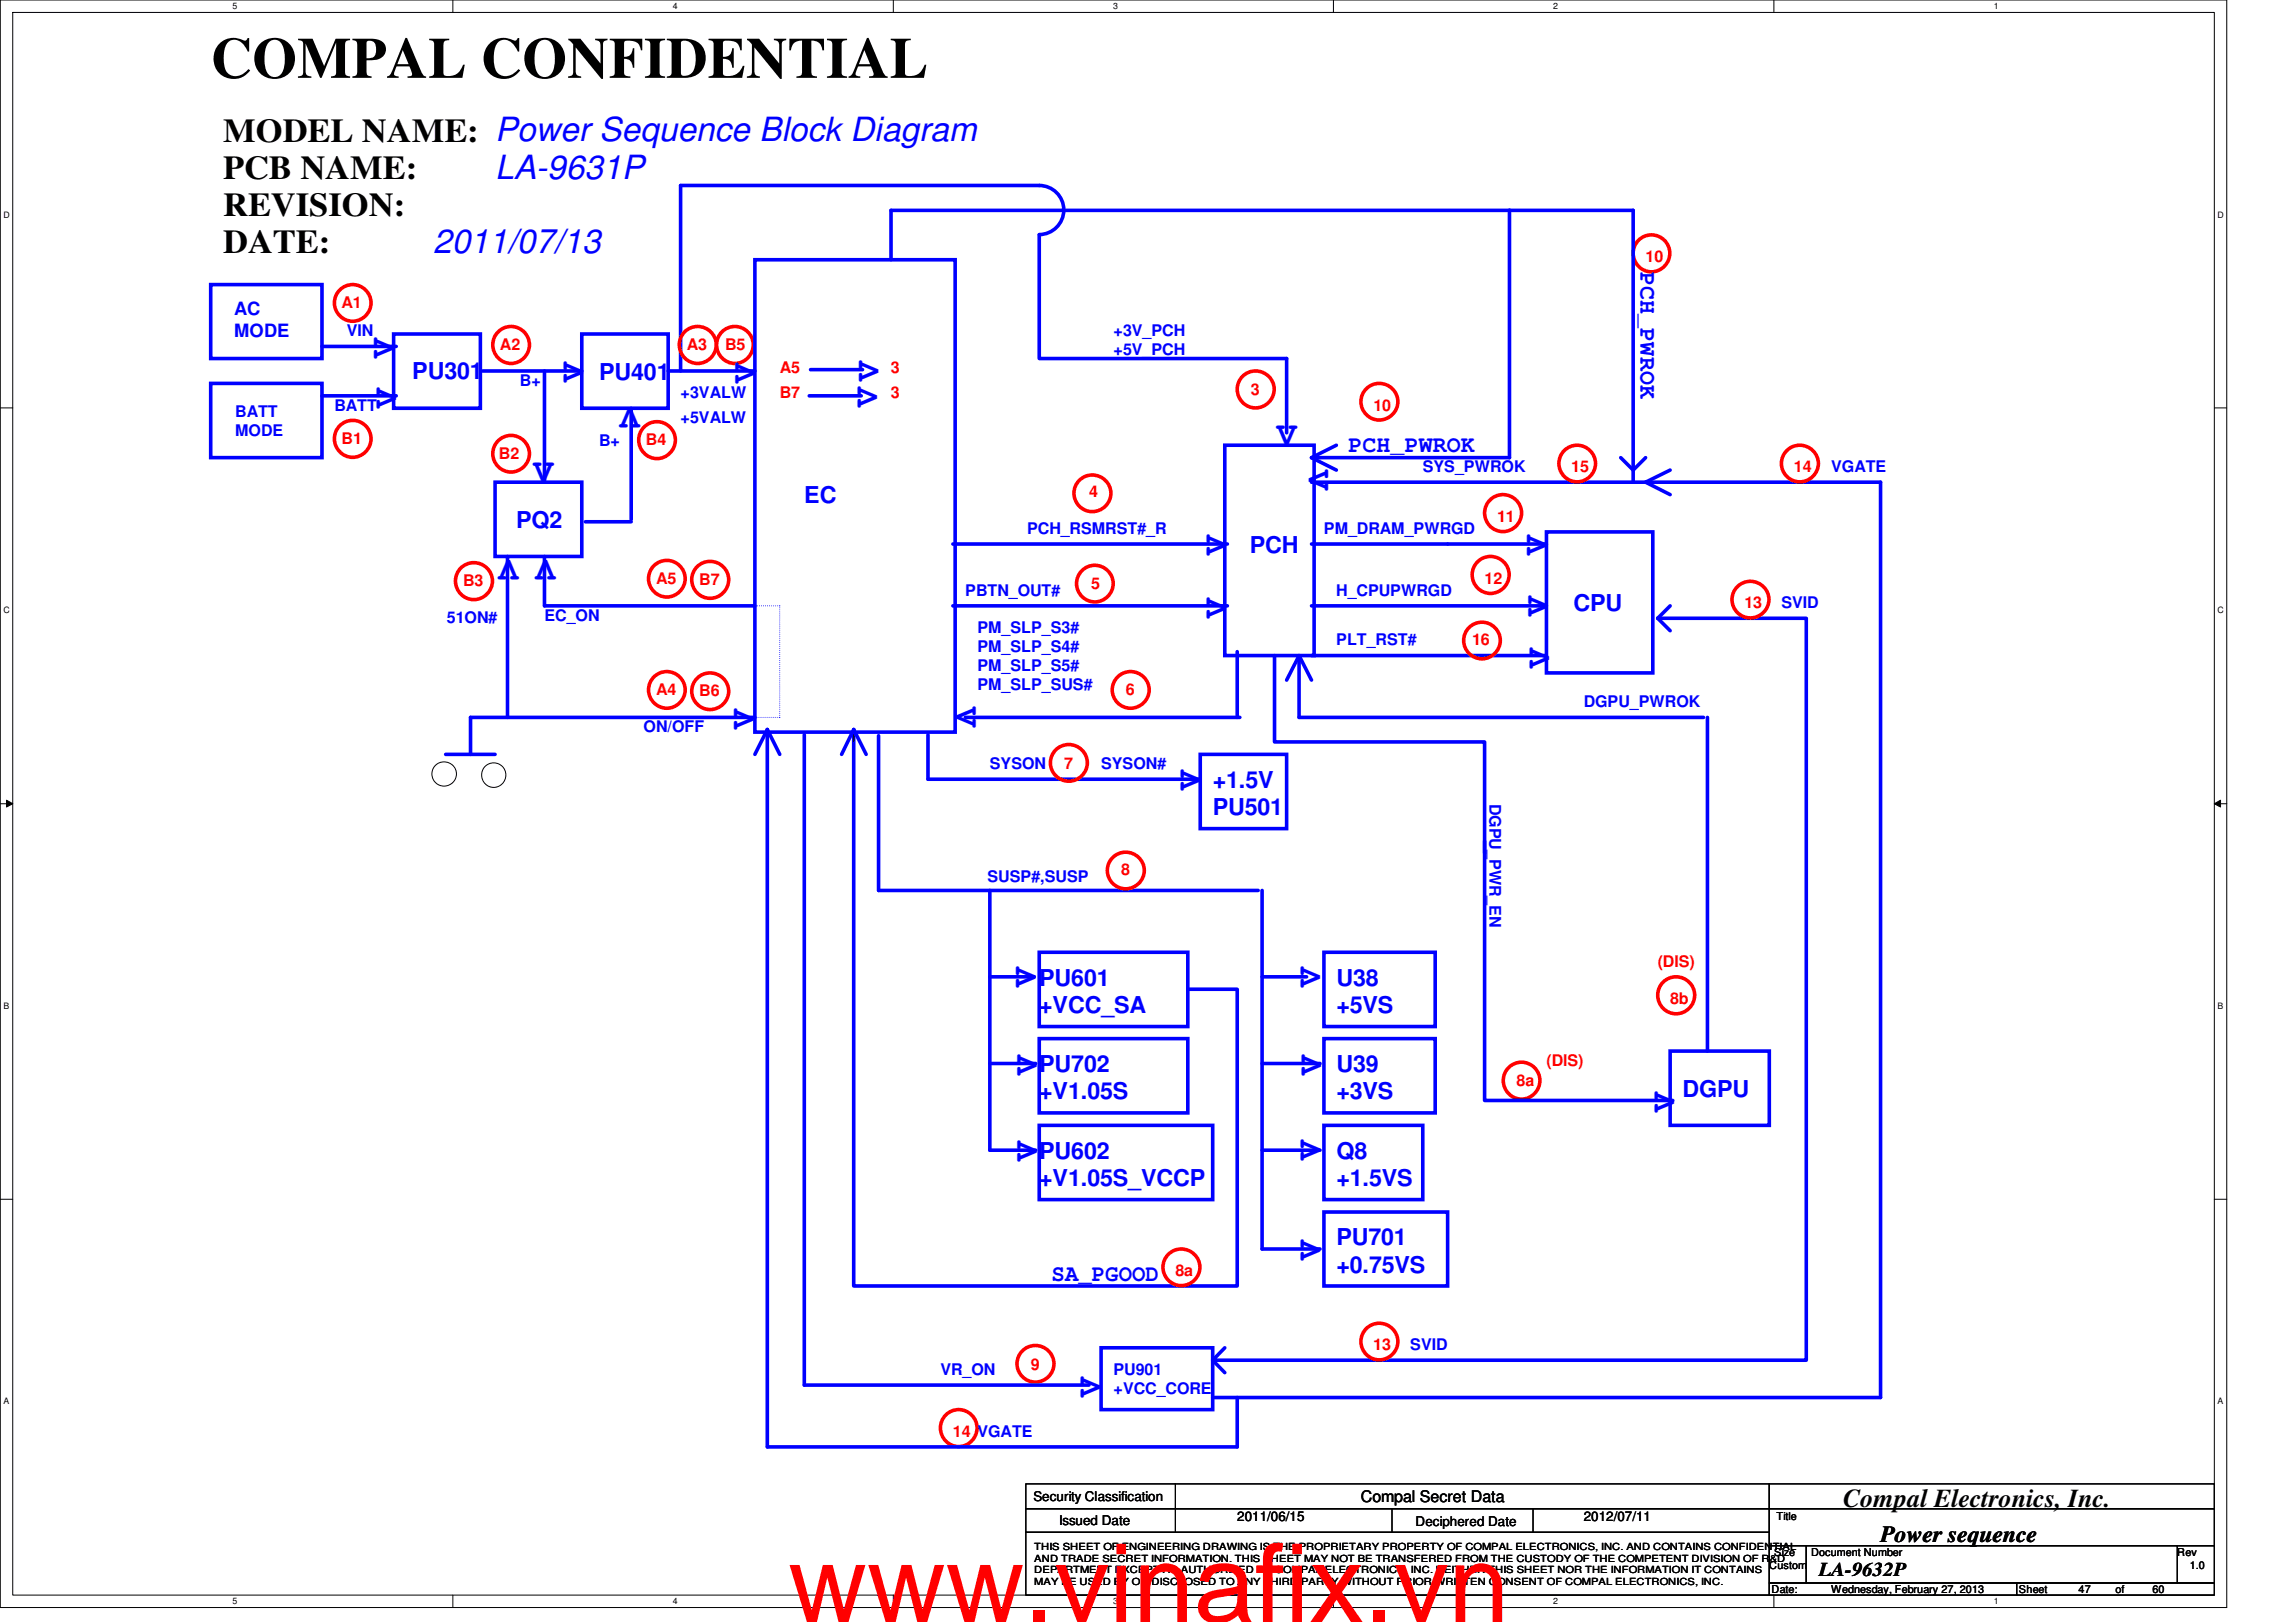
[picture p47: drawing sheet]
<svg xmlns="http://www.w3.org/2000/svg" width="297mm" height="210mm" viewBox="0 0 297 210" stroke-linecap="round" stroke-linejoin="round" font-family="sans-serif">
<defs><g id="words">
<text font-size="14.1" fill="#f00" x="102" y="209.9">www.vinafix.vn</text>
<text font-size="7.5" x="27.3" y="10.1">COMPAL CONFIDENTIAL</text>
<g font-size="4.3">
<text x="28.9" y="23.2">PCB NAME:</text>
<text x="28.9" y="18.3">MODEL NAME: Power Sequence Block Diagram</text>
<text x="28.9" y="27.9">REVISION:</text>
<text x="28.9" y="32.8">DATE:</text>
</g>
<g font-size="4.3" fill="#00f">
<text x="64" y="23.1">LA-9631P</text>
<text x="56" y="32.7">2011/07/13</text>
<text x="50.9" y="46.3" transform="rotate(-90 50.9 46.3)">V</text>
<text x="51.3" y="52.8" transform="rotate(-90 51.3 52.8)">V</text>
<text x="75.4" y="49.4" transform="rotate(-90 75.4 49.4)">V</text>
<text x="82.8" y="52.7" transform="rotate(180 82.8 52.7)">V</text>
<text x="97.7" y="49.6" transform="rotate(-90 97.7 49.6)">V</text>
<text x="113.5" y="52.7" transform="rotate(-90 113.5 52.7)">VV</text>
<text x="165.2" y="57.5">V</text>
<text x="69" y="62.3">V</text>
<text x="169.3" y="60.8" transform="rotate(90 169.3 60.8)">V</text>
<text x="158.6" y="71.8" transform="rotate(-90 158.6 71.8)">V</text>
<text x="200.1" y="71.8" transform="rotate(-90 200.1 71.8)">V</text>
<text x="71.9" y="72.4" transform="rotate(180 71.9 72.4)">V V</text>
<text x="158.6" y="80" transform="rotate(-90 158.6 80)">V</text>
<text x="200.2" y="79.7" transform="rotate(-90 200.2 79.7)">V</text>
<text x="200.4" y="86.4" transform="rotate(-90 200.4 86.4)">V</text>
<text x="97.5" y="94.4" transform="rotate(-90 97.5 94.4)">V</text>
<text x="123.7" y="91.5" transform="rotate(90 123.7 91.5)">V</text>
<text x="155.3" y="102.3" transform="rotate(-90 155.3 102.3)">V</text>
<text x="134" y="127.7" transform="rotate(-90 134 127.7)">V</text>
<text x="170.8" y="127.7" transform="rotate(-90 170.8 127.7)">V</text>
<text x="134.2" y="139.1" transform="rotate(-90 134.2 139.1)">V</text>
<text x="170.9" y="139.1" transform="rotate(-90 170.9 139.1)">V</text>
<text x="216.6" y="143.8" transform="rotate(-90 216.6 143.8)">V</text>
<text x="134.2" y="150.3" transform="rotate(-90 134.2 150.3)">V</text>
<text x="170.8" y="150.1" transform="rotate(-90 170.8 150.1)">V</text>
<text x="170.8" y="163.1" transform="rotate(-90 170.8 163.1)">V</text>
<text x="142.3" y="180.8" transform="rotate(-90 142.3 180.8)">V</text>
</g>
<text font-size="3.3" x="238.5" y="195.1">Compal Electronics, Inc.</text>
<g font-size="3" fill="#00f">
<text x="212.2" y="35.2" transform="rotate(90 212.2 35.2)">PCH_PWROK</text>
<text x="53.3" y="49">PU301</text>
<text x="77.5" y="49.1">PU401</text>
<text x="174.5" y="58.5">PCH_PWROK</text>
<text x="104.1" y="65.2">EC</text>
<text x="66.8" y="68.4">PQ2</text>
<text x="161.7" y="71.6">PCH</text>
<text x="203.6" y="79.1">CPU</text>
<text x="156.9" y="102">+1.5V</text>
<text x="156.9" y="105.5">PU501</text>
<text x="134.4" y="127.6">PU601</text>
<text x="134.4" y="131.1">+VCC_SA</text>
<text x="172.9" y="127.6">U38</text>
<text x="172.9" y="131.1">+5VS</text>
<text x="134.4" y="138.8">PU702</text>
<text x="134.4" y="142.3">+V1.05S</text>
<text x="172.9" y="138.8">U39</text>
<text x="172.9" y="142.3">+3VS</text>
<text x="217.7" y="142">DGPU</text>
<text x="134.4" y="150">PU602</text>
<text x="172.9" y="150">Q8</text>
<text x="134.4" y="153.5">+V1.05S_VCCP</text>
<text x="172.9" y="153.5">+1.5VS</text>
<text x="172.9" y="161.2">PU701</text>
<text x="136.1" y="165.7">SA_PGOOD</text>
<text x="172.9" y="164.7">+0.75VS</text>
</g>
<text font-size="3" x="243.3" y="199.6">Power sequence</text>
<text font-size="2.5" x="235.3" y="203.9">LA-9632P</text>
<g font-size="2.4" fill="#00f">
<text x="30.3" y="40.8">AC</text>
<text x="30.3" y="43.6">MODE</text>
</g>
<g font-size="2.1" fill="#f00">
<text x="212.9" y="33.9">10</text>
<text x="44.2" y="39.8">A1</text>
<text x="64.7" y="45.3">A2</text>
<text x="88.9" y="45.3">A3</text>
<text x="93.8" y="45.3">B5</text>
<text x="100.9" y="51.5">B7</text>
<text x="100.9" y="48.3">A5</text>
<text x="115.3" y="51.5">3</text>
<text x="115.3" y="48.3">3</text>
<text x="161.8" y="51.1">3</text>
<text x="177.7" y="53.1">10</text>
<text x="44.2" y="57.4">B1</text>
<text x="64.6" y="59.4">B2</text>
<text x="83.6" y="57.6">B4</text>
<text x="140.9" y="64.3">4</text>
<text x="203.3" y="61.1">15</text>
<text x="232.1" y="61.1">14</text>
<text x="193.7" y="67.5">11</text>
<text x="59.9" y="75.9">B3</text>
<text x="84.9" y="75.5">A5</text>
<text x="90.5" y="75.7">B7</text>
<text x="141.2" y="76.2">5</text>
<text x="192.1" y="75.5">12</text>
<text x="190.5" y="83.5">16</text>
<text x="225.7" y="78.7">13</text>
<text x="84.9" y="89.9">A4</text>
<text x="145.7" y="89.9">6</text>
<text x="90.5" y="90.1">B6</text>
<text x="137.7" y="99.5">7</text>
<text x="145" y="113.3">8</text>
<text x="214.5" y="125.1">(DIS)</text>
<text x="216.1" y="129.9">8b</text>
<text x="200.1" y="137.9">(DIS)</text>
<text x="196.2" y="140.5">8a</text>
<text x="152.1" y="165.1">8a</text>
<text x="133.3" y="177.3">9</text>
<text x="177.7" y="174.8">13</text>
<text x="123.3" y="185.9">14 VGATE</text>
</g>
<g font-size="2.1" fill="#00f">
<text x="44.9" y="43.5">VIN</text>
<text x="144.1" y="43.5">+3V_PCH</text>
<text x="144.1" y="46">+5V_PCH</text>
<text x="30.4" y="53.9">BATT</text>
<text x="43.3" y="53.1">BATT</text>
<text x="67.3" y="49.9">B+</text>
<text x="88.1" y="51.5">+3VALW</text>
<text x="30.4" y="56.4">MODE</text>
<text x="77.5" y="57.7">B+</text>
<text x="88" y="54.7">+5VALW</text>
<text x="184.1" y="61.1">SYS_PWROK</text>
<text x="236.9" y="61.1">VGATE</text>
<text x="132.9" y="69.1">PCH_RSMRST#_R</text>
<text x="171.3" y="69.1">PM_DRAM_PWRGD</text>
<text x="124.9" y="77.1">PBTN_OUT#</text>
<text x="172.9" y="77.1">H_CPUPWRGD</text>
<text x="57.8" y="80.6">51ON#</text>
<text x="70.4" y="80.3">EC_ON</text>
<text x="126.5" y="81.9">PM_SLP_S3#</text>
<text x="172.9" y="83.5">PLT_RST#</text>
<text x="230.5" y="78.7">SVID</text>
<text x="126.5" y="84.4">PM_SLP_S4#</text>
<text x="126.5" y="86.8">PM_SLP_S5#</text>
<text x="126.5" y="89.3">PM_SLP_SUS#</text>
<text x="83.3" y="94.7">ON/OFF</text>
<text x="204.9" y="91.5">DGPU_PWROK</text>
<text x="128.1" y="99.5">SYSON</text>
<text x="142.4" y="99.5">SYSON#</text>
<text x="192.7" y="104" transform="rotate(90 192.7 104)">DGPU_PWR_EN</text>
<text x="127.8" y="114.1">SUSP#,SUSP</text>
<text x="121.7" y="177.9">VR_ON</text>
<text x="144.1" y="177.9">PU901</text>
<text x="182.5" y="174.8">SVID</text>
<text x="144.1" y="180.4">+VCC_CORE</text>
</g>
<text font-size="2.1" x="176.1" y="194.4">Compal Secret Data</text>
<g font-size="1.7">
<text x="133.7" y="194.3">Security Classification</text>
<text x="137" y="197.3">Issued Date</text>
<text x="160.1" y="196.9">2011/06/15</text>
<text x="183.1" y="197.5">Deciphered Date</text>
<text x="204.9" y="196.9">2012/07/11</text>
</g>
<g font-size="1.4">
<text x="229.8" y="196.8">Title</text>
<text x="228.9" y="203">Custom</text>
<text x="229.5" y="201.4">Size</text>
<text x="234.3" y="201.4">Document Number</text>
<text x="281.7" y="201.4">Rev</text>
<text x="283.3" y="203">1.0</text>
<text x="229.2" y="206.2">Date:</text>
<text x="236.9" y="206.2">Wednesday, February 27, 2013</text>
<text x="261.2" y="206.2">Sheet</text>
<text x="268.9" y="206.2">47</text>
<text x="273.7" y="206.2">of</text>
<text x="278.5" y="206.2">60</text>
</g>
<g font-size="1.3">
<text x="133.8" y="200.6">THIS SHEET OF ENGINEERING DRAWING IS THE PROPRIETARY PROPERTY OF COMPAL ELECTRONICS, INC. AND CONTAINS CONFIDENTIAL</text>
<text x="133.8" y="202.1">AND TRADE SECRET INFORMATION. THIS SHEET MAY NOT BE TRANSFERED FROM THE CUSTODY OF THE COMPETENT DIVISION OF R&amp;D</text>
<text x="133.8" y="203.6">DEPARTMENT EXCEPT AS AUTHORIZED BY COMPAL ELECTRONICS, INC. NEITHER THIS SHEET NOR THE INFORMATION IT CONTAINS</text>
<text x="133.8" y="205.1">MAY BE USED BY OR DISCLOSED TO ANY THIRD PARTY WITHOUT PRIOR WRITTEN CONSENT OF COMPAL ELECTRONICS, INC.</text>
</g>
<g font-size="1.1">
<text x="30.1" y="1.1">5</text>
<text x="87" y="1.1">4</text>
<text x="144" y="1.1">3</text>
<text x="201" y="1.1">2</text>
<text x="257.9" y="1.1">1</text>
<text x=".5" y="28.2">D</text>
<text x="286.9" y="28.2">D</text>
<text x=".5" y="79.3">C</text>
<text x="286.9" y="79.3">C</text>
<text x=".5" y="130.6">B</text>
<text x="286.9" y="130.6">B</text>
<text x=".5" y="181.7">A</text>
<text x="286.9" y="181.7">A</text>
<text x="30.1" y="207.6">5</text>
<text x="87" y="207.6">4</text>
<text x="144" y="207.6">3</text>
<text x="201" y="207.6">2</text>
<text x="257.9" y="207.6">1</text>
</g>
</g></defs>
<path d="M0 0h288.1v208h-288.1zM1.6 1.6h284.9v204.8h-284.9z" fill="none" stroke="#000" stroke-width=".13"/>
<g fill="#fff">
<path d="M30.1 .2h.6v1.2h-.6z"/>
<path d="M30.1 206.6h.6v1.2h-.6z"/>
</g>
<path d="M58.6 0v1.6M58.6 206.4v1.6" fill="none" stroke="#000" stroke-width=".13"/>
<g fill="#fff">
<path d="M87 .2h.6v1.2h-.6z"/>
<path d="M87 206.6h.6v1.2h-.6z"/>
</g>
<path d="M115.6 0v1.6M115.6 206.4v1.6" fill="none" stroke="#000" stroke-width=".13"/>
<g fill="#fff">
<path d="M144 .2h.6v1.2h-.6z"/>
<path d="M144 206.6h.6v1.2h-.6z"/>
</g>
<path d="M172.5 0v1.6M172.5 206.4v1.6" fill="none" stroke="#000" stroke-width=".13"/>
<g fill="#fff">
<path d="M201 .2h.6v1.2h-.6z"/>
<path d="M201 206.6h.6v1.2h-.6z"/>
</g>
<path d="M229.5 0v1.6M229.5 206.4v1.6" fill="none" stroke="#000" stroke-width=".13"/>
<g fill="#fff">
<path d="M257.9 .2h.6v1.2h-.6z"/>
<path d="M257.9 206.6h.6v1.2h-.6z"/>
<path d="M.5 27.2h.7v1.2h-.7z"/>
<path d="M286.9 27.2h.8v1.2h-.8z"/>
<path d="M.5 78.4h.7v1.1h-.7z"/>
<path d="M286.9 78.4h.8v1.1h-.8z"/>
</g>
<path d="M0 52.8h1.6M286.5 52.8h1.6" fill="none" stroke="#000" stroke-width=".13"/>
<g fill="#fff">
<path d="M.5 129.6h.7v1.2h-.7z"/>
<path d="M286.9 129.6h.7v1.2h-.7z"/>
</g>
<path d="M0 104h1.6M.8 103.5l.8 .5-.8 .4zM286.5 104l.8-.5v.9zM286.5 104h1.6" fill="none" stroke="#000" stroke-width=".13"/>
<path d="M.8 103.5l.8 .5-.8 .4zM286.5 104l.8-.5v.9z" fill="#000"/>
<g fill="#fff">
<path d="M.5 180.8h.7v1.2h-.7z"/>
<path d="M286.9 180.8h.7v1.2h-.7z"/>
</g>
<g fill="none" stroke="#000" stroke-width=".13">
<path d="M110.4 94.4v1.6M0 155.2h1.6M286.5 155.2h1.6M132.7 192h96.2v3.2h-96.2zM132.7 195.2h96.2v3.1h-96.2zM132.7 198.3h96.2v8.1h-96.2zM152.1 192v6.3M180.1 195.2v3.1M198.3 195.2v3.1M228.9 192h57.6v3.2h-57.6zM228.9 195.2h57.6v4.8h-57.6zM228.9 200h4.8v4.9h-4.8z"/>
<path d="M228.9 204.9h32v1.5h-32zM233.7 200h48v4.9h-48zM260.9 204.9h25.6v1.5h-25.6zM281.7 200h4.8v4.9h-4.8z"/>
<circle cx="57.5" cy="100.2" r="1.58"/>
<circle cx="63.9" cy="100.3" r="1.58"/>
</g>
<g fill="none" stroke="#f00" stroke-width=".47">
<circle cx="45.6" cy="39.2" r="2.37"/>
<circle cx="213.6" cy="32.8" r="2.38"/>
<circle cx="45.6" cy="56.8" r="2.38"/>
<circle cx="66.1" cy="44.6" r="2.38"/>
<circle cx="66.1" cy="58.7" r="2.37"/>
<circle cx="85" cy="57" r="2.38"/>
<circle cx="90.3" cy="44.6" r="2.39"/>
<circle cx="95.1" cy="44.6" r="2.38"/>
<circle cx="162.5" cy="50.4" r="2.39"/>
<circle cx="178.5" cy="52" r="2.38"/>
<circle cx="204.1" cy="60" r="2.37"/>
<circle cx="232.9" cy="60" r="2.38"/>
<circle cx="61.3" cy="75.2" r="2.39"/>
<circle cx="86.3" cy="74.9" r="2.37"/>
<circle cx="91.9" cy="75" r="2.39"/>
<circle cx="141.3" cy="63.8" r="2.38"/>
<circle cx="141.6" cy="75.5" r="2.37"/>
<circle cx="192.8" cy="74.4" r="2.39"/>
<circle cx="194.5" cy="66.4" r="2.39"/>
<circle cx="226.5" cy="77.6" r="2.38"/>
<circle cx="86.3" cy="89.3" r="2.37"/>
<circle cx="91.9" cy="89.4" r="2.38"/>
<circle cx="138.3" cy="98.7" r="2.38"/>
<circle cx="146.3" cy="89.3" r="2.38"/>
<circle cx="191.7" cy="82.9" r="2.37"/>
<circle cx="145.7" cy="112.6" r="2.38"/>
<circle cx="196.8" cy="139.8" r="2.38"/>
<circle cx="216.9" cy="128.8" r="2.39"/>
<circle cx="134" cy="176.5" r="2.38"/>
<circle cx="152.9" cy="164" r="2.38"/>
<circle cx="178.5" cy="173.6" r="2.38"/>
<circle cx="124" cy="184.8" r="2.38"/>
</g>
<g fill="none" stroke="#00f" stroke-width=".47">
<path d="M27.3 36.8h14.4v9.6h-14.4zM97.7 33.6h25.9v61.1h-25.9zM134.5 30.4a3.2 3.2 0 0 0 3.1-3.2 3.2 3.2 0 0 0-3.1-3.2h-46.4v24M134.5 30.4v16h32v9.6M195.3 27.2v32h-25.6M195.3 27.2h16v35.2M195.3 27.2h-80v6.4M27.3 49.6h14.4v9.6h-14.4zM41.7 51.2h9.6M41.7 44.8h9.6M50.9 43.2h11.2v9.6h-11.2zM62.4 48h12.9"/>
<path d="M70.4 48v14.4M75.3 43.2h11.1v9.6h-11.1zM81.7 52.8v14.4M86.4 48h11.3M104.7 51.2h6.7M104.9 47.8h6.7M158.5 57.6h11.5v27.2h-11.5zM169.7 59.2l3.2 1.6M172.9 57.6l-3.2 1.6M209.7 59.2l1.6 1.6 1.6-1.6M64 62.4h11.3v9.6h-11.3zM65.7 72v20.8"/>
<path d="M70.4 72v6.4h27.3M75.7 67.5h6M123.3 70.4h35.5M123.3 78.4h35.5M169.7 62.4h73.6v118.5h-86.4M169.7 70.4h30.4M169.7 78.4h30.4M200.1 68.8h13.7v18.3h-13.7zM216.1 60.8l-3.2 1.6 3.2 1.6M216.1 78.4l-1.6 1.6M57.7 97.6h6.3M97.7 92.8h-36.8v4.8"/>
<path d="M99.3 94.4v92.8h60.8v-6.3M99.3 94.4l-1.6 3.2M99.3 94.4l1.6 3.2M104.1 95.1v84.1h36.8M110.4 94.4l-1.5 3.2M110.4 94.4l1.7 3.2M110.4 94.4v72h49.7v-38.4h-6.4M113.7 95.2v20h49.1M120.1 95.1v5.7h35.2M124.9 92.8h35.5M155.3 97.6h11.2v9.6h-11.2zM160.1 84.3v8.5"/>
<path d="M164.9 84.8v11.2h27.2v14.4M166.5 88l1.6-3.2 1.6 3.2M168.1 85.5v7.3h52.3M169.7 84.8h30.4M214.5 80h19.2v96h-76.8l1.6-1.6M214.5 80l1.6 1.6M220.9 92.8v43.2M128.1 115.2v33.6h5.9M163.3 115.2v46.4h7.5M192.1 108.8v33.6h24.3M128.1 126.4h5.7M128.1 137.6h5.9"/>
<path d="M134.5 123.2h19.2v9.6h-19.2zM134.5 134.4h19.2v9.6h-19.2zM163.3 126.4h5.7M163.3 137.6h7.5M171.3 123.2h14.4v9.6h-14.4zM171.3 134.4h14.4v9.6h-14.4zM216.1 136h12.8v9.6h-12.8zM134.5 145.6h22.4v9.6h-22.4zM163.3 148.8h7.5M171.3 145.6h12.8v9.6h-12.8zM171.3 156.8h16v9.6h-16zM142.5 174.4h14.4v8h-14.4z"/>
<path d="M156.9 176l1.6 1.6"/>
</g>
<path d="M97.7 78.4h.1M100.9 78.4h.1M100.9 78.4h-3.2M97.7 92.8h3.2M100.9 92.8h.1M100.9 92.8v-14.4" fill="none" stroke="#00f" stroke-width=".13" stroke-dasharray="0 .3"/>
<use href="#words"/>
</svg>
